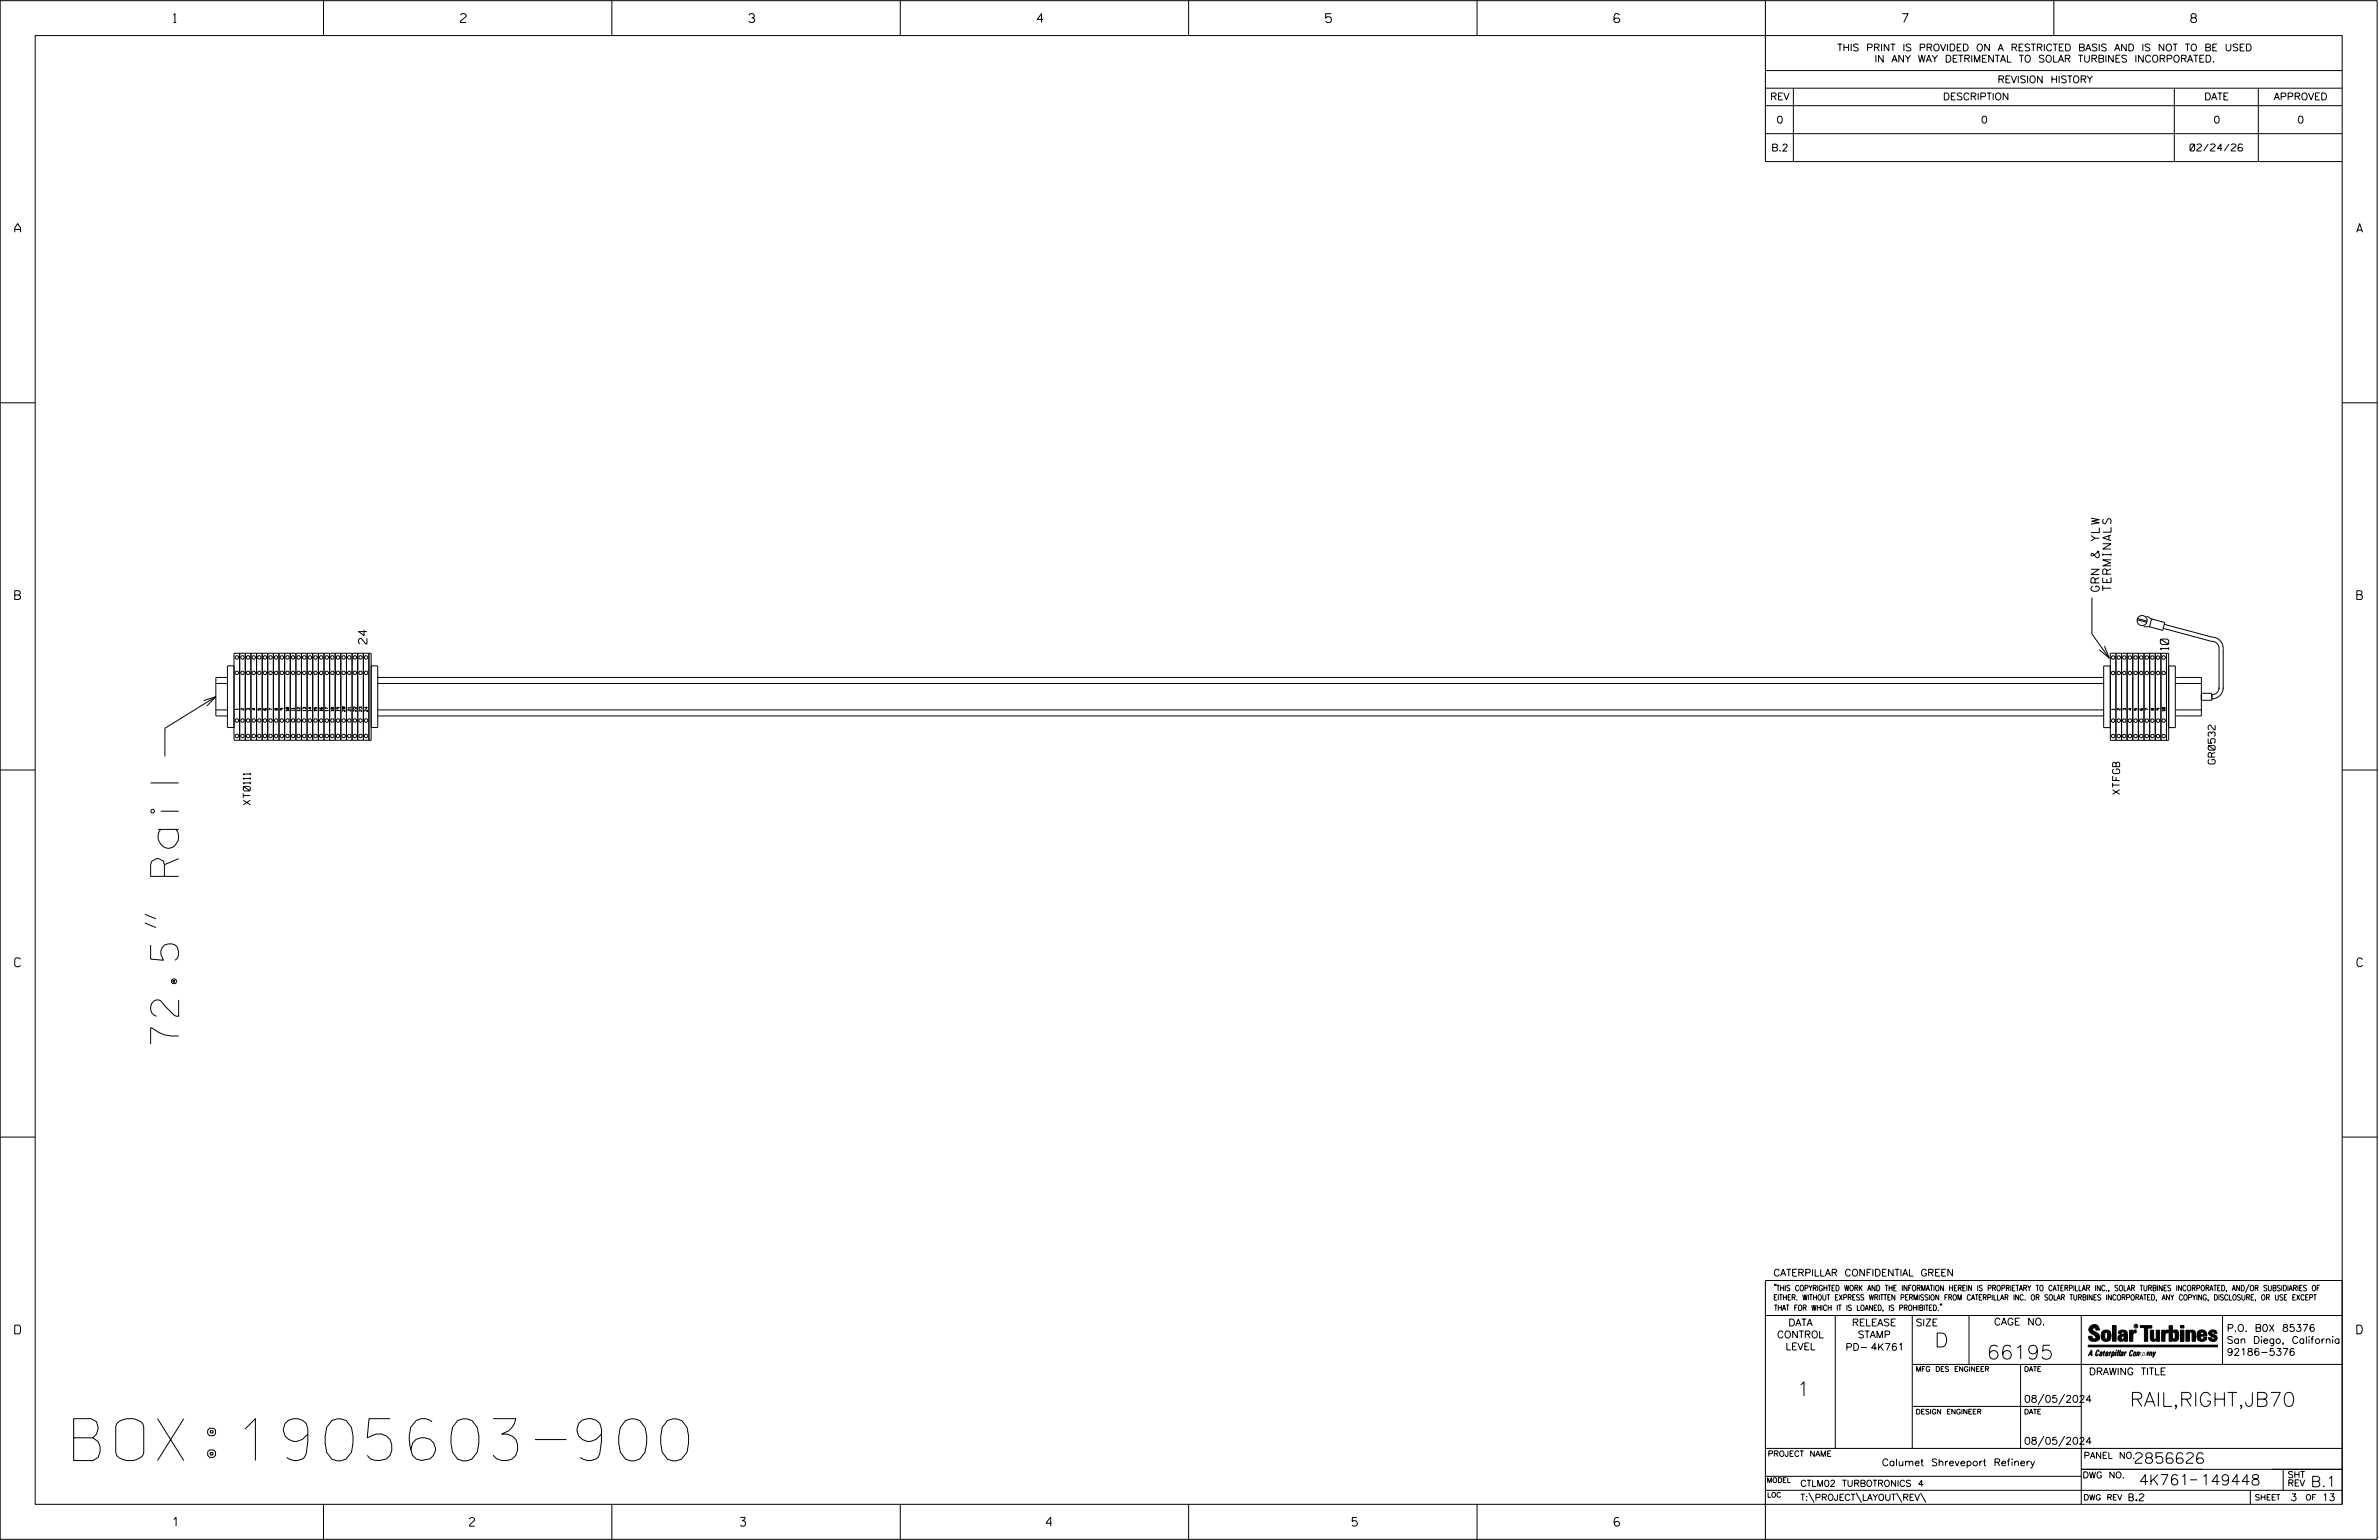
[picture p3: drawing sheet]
<svg xmlns="http://www.w3.org/2000/svg" width="864mm" height="559mm" viewBox="0 0 864 559" stroke-linecap="round" stroke-linejoin="round" font-family="sans-serif">
<defs><g id="words">
<text font-size="15.2" x="26.7" y="530">BOX:1905603-900</text>
<text font-size="10.2" x="64.8" y="378.9" transform="rotate(-90 64.8 378.9)">72.5&quot; Rail</text>
<g font-size="5.1">
<text x="702.3" y="488.8">D</text>
<text x="721.2" y="493.2">66195</text>
<text x="652.2" y="506.5">1</text>
<text x="773.1" y="510.3">RAIL,RIGHT,JB70</text>
</g>
<g font-size="3.8">
<text x="775.1" y="531">2856626</text>
<text x="776.5" y="538.9">4K761</text>
<text x="798.8" y="538.9">149448</text>
<text x="838.8" y="539.5">B.1</text>
</g>
<g font-size="3.2">
<text x="63" y="8.2">1</text>
<text x="167.2" y="8.2">2</text>
<text x="271.8" y="8.2">3</text>
<text x="376.5" y="8.2">4</text>
<text x="481.2" y="8.2">5</text>
<text x="690.6" y="8.2">7</text>
<text x="795.3" y="8.2">8</text>
<text x="5.4" y="84.3">A</text>
<text x="855.5" y="84.3">A</text>
<text x="5.4" y="217.5">B</text>
<text x="855.6" y="217.5">B</text>
<text x="5.4" y="350.8">C</text>
<text x="855.6" y="350.8">C</text>
<text x="5.4" y="484">D</text>
<text x="855.6" y="484">D</text>
<text x="62.8" y="553.8">1</text>
<text x="170.4" y="553.8">2</text>
<text x="268.8" y="553.8">3</text>
<text x="379.8" y="553.8">4</text>
<text x="490.8" y="553.8">5</text>
<text x="585.9" y="553.8">6</text>
</g>
<g font-size="3">
<text x="762.1" y="214.6" transform="rotate(-90 762.1 214.6)">GRN &amp; YLW</text>
<text x="766.3" y="214.4" transform="rotate(-90 766.3 214.4)">TERMINALS</text>
<text x="133.2" y="233.7" transform="rotate(-90 133.2 233.7)">24</text>
<text x="787.3" y="235.8" transform="rotate(-90 787.3 235.8)">10</text>
</g>
<g font-size="2.5">
<text x="666.9" y="18.5">THIS PRINT IS PROVIDED ON A RESTRICTED BASIS AND IS NOT TO BE USED</text>
<text x="680.5" y="22.6">IN ANY WAY DETRIMENTAL TO SOLAR TURBINES INCORPORATED.</text>
<text x="725.1" y="30">REVISION HISTORY</text>
<text x="642.6" y="36.3">REV</text>
<text x="705.3" y="36.3">DESCRIPTION</text>
<text x="800.2" y="36.3">DATE</text>
<text x="825.4" y="36.3">APPROVED</text>
<text x="644.9" y="44.7">0</text>
<text x="719.1" y="44.7">0</text>
<text x="803.5" y="44.7">0</text>
<text x="834" y="44.7">0</text>
<text x="643" y="54.8">B.2</text>
<text x="795" y="54.8">02/24/26</text>
<text x="804.1" y="277.2" transform="rotate(-90 804.1 277.2)">GR0532</text>
<text x="90.8" y="292" transform="rotate(-90 90.8 292)">XT0111</text>
<text x="769.4" y="288.2" transform="rotate(-90 769.4 288.2)">XTFGB</text>
<text x="643.8" y="463">CATERPILLAR CONFIDENTIAL GREEN</text>
<text x="645.1" y="485.5">CONTROL</text>
<text x="649.2" y="481.1">DATA</text>
<text x="672.3" y="481.1">RELEASE</text>
<text x="674.4" y="485.5">STAMP</text>
<text x="695.4" y="481.1">SIZE</text>
<text x="723.8" y="480.8">CAGE NO.</text>
<text x="808.4" y="483.1">P.O. B0X 85376</text>
<text x="648.2" y="489.8">LEVEL</text>
<text x="669.9" y="490">PD- 4K761</text>
<text x="808.4" y="487.5">San Diego, California</text>
<text x="808.4" y="491.8">92186-5376</text>
<text x="758.3" y="498.9">DRAWING TITLE</text>
<text x="734.8" y="508.9">08/05/2024</text>
<text x="734.8" y="524.1">08/05/2024</text>
<text x="683.1" y="531.9">Calumet Shreveport Refinery</text>
<text x="772.8" y="544.6">B.2</text>
<text x="831.4" y="544.6">3</text>
<text x="842.9" y="544.6">13</text>
</g>
<g font-size="2.3">
<text x="756.4" y="529.2">PANEL NO.</text>
<text x="653.5" y="539.4">CTLM02 TURBOTRONICS 4</text>
<text x="756" y="536.3">DWG NO.</text>
<text x="830.4" y="539.3">REV</text>
<text x="830.4" y="536.2">SHT</text>
<text x="653.5" y="544.5">T:\PROJECT\LAYOUT\REV\</text>
</g>
<g font-size="2">
<text x="643.8" y="468.4">&quot;THIS COPYRIGHTED WORK AND THE INFORMATION HEREIN IS PROPRIETARY TO CATERPILLAR INC., SOLAR TURBINES INCORPORATED, AND/OR SUBSIDIARIES OF</text>
<text x="643.8" y="471.8">EITHER. WITHOUT EXPRESS WRITTEN PERMISSION FROM CATERPILLAR INC. OR SOLAR TURBINES INCORPORATED, ANY COPYING, DISCLOSURE, OR USE EXCEPT</text>
<text x="644" y="475.6">THAT FOR WHICH IT IS LOANED, IS PROHIBITED.&quot;</text>
<text x="641.7" y="528.5">PROJECT NAME</text>
<text x="756.3" y="544.3">DWG REV</text>
<text x="818.5" y="544.3">SHEET</text>
<text x="836.9" y="544.3">OF</text>
</g>
<g font-size="1.8">
<text x="695.4" y="497.6">MFG DES ENGINEER</text>
<text x="734.8" y="497.6">DATE</text>
<text x="695.4" y="513.1">DESIGN ENGINEER</text>
<text x="734.8" y="513.1">DATE</text>
<text x="641.3" y="538">MODEL</text>
<text x="641.5" y="543.3">LOC</text>
</g>
<g font-size="1">
<text x="86.5" y="257.5" transform="rotate(-90 86.5 257.5)">1</text>
<text x="88.5" y="257.7" transform="rotate(-90 88.5 257.7)">2</text>
<text x="90.6" y="257.7" transform="rotate(-90 90.6 257.7)">3</text>
<text x="92.6" y="257.7" transform="rotate(-90 92.6 257.7)">4</text>
<text x="94.6" y="257.7" transform="rotate(-90 94.6 257.7)">5</text>
<text x="96.7" y="257.7" transform="rotate(-90 96.7 257.7)">6</text>
<text x="98.7" y="257.7" transform="rotate(-90 98.7 257.7)">7</text>
<text x="100.8" y="257.7" transform="rotate(-90 100.8 257.7)">8</text>
<text x="102.8" y="257.7" transform="rotate(-90 102.8 257.7)">9</text>
<text x="106.9" y="257.8" transform="rotate(-90 106.9 257.8)">11</text>
<text x="767.6" y="257.5" transform="rotate(-90 767.6 257.5)">1</text>
<text x="769.6" y="257.7" transform="rotate(-90 769.6 257.7)">2</text>
<text x="771.7" y="257.7" transform="rotate(-90 771.7 257.7)">3</text>
<text x="773.7" y="257.7" transform="rotate(-90 773.7 257.7)">4</text>
<text x="775.7" y="257.7" transform="rotate(-90 775.7 257.7)">5</text>
<text x="777.8" y="257.7" transform="rotate(-90 777.8 257.7)">6</text>
<text x="781.9" y="257.7" transform="rotate(-90 781.9 257.7)">8</text>
<text x="783.9" y="257.7" transform="rotate(-90 783.9 257.7)">9</text>
<text x="104.8" y="258" transform="rotate(-90 104.8 258)">10</text>
<text x="108.9" y="258" transform="rotate(-90 108.9 258)">12</text>
<text x="111" y="258" transform="rotate(-90 111 258)">13</text>
<text x="113" y="258" transform="rotate(-90 113 258)">14</text>
<text x="115" y="258" transform="rotate(-90 115 258)">15</text>
<text x="117.1" y="258" transform="rotate(-90 117.1 258)">16</text>
<text x="119.1" y="258" transform="rotate(-90 119.1 258)">17</text>
<text x="121.2" y="258" transform="rotate(-90 121.2 258)">18</text>
<text x="123.2" y="258" transform="rotate(-90 123.2 258)">19</text>
<text x="125.3" y="258.2" transform="rotate(-90 125.3 258.2)">20</text>
<text x="127.3" y="258" transform="rotate(-90 127.3 258)">21</text>
<text x="129.3" y="258.2" transform="rotate(-90 129.3 258.2)">22</text>
<text x="131.4" y="258.2" transform="rotate(-90 131.4 258.2)">23</text>
<text x="133.4" y="258.2" transform="rotate(-90 133.4 258.2)">24</text>
<text x="785.9" y="258" transform="rotate(-90 785.9 258)">10</text>
</g>
<text font-size=".9" x="775.1" y="481.7">R</text>
</g></defs>
<g fill="none" stroke="#000" stroke-width=".36">
<path d="M.1 .2h862.8v558.4h-862.8zM12.8 12.9h837.4v533h-837.4zM117.4 .2v12.7M222.1 .2v12.7M326.8 .2v12.7M431.5 .2v12.7M536.2 .2v12.7M587.9 5.5l-.5-.5h-1l-.5 1v1.7l.5 .4h1l.6-.4v-.6l-.6-.5h-1l-.5 .5M640.9 .2v58.4h209.3M745.6 .2v12.7M640.9 25.6h209.3M640.9 32h209.3"/>
<path d="M640.9 38.3h209.3M651 32v26.6M789.3 32v26.6M819.8 32v26.6M640.9 48.5h209.3M.1 146.2h12.7M850.2 146.2h12.7M759.4 216.9v13.1l6.3 8.8M84.9 237h49.8v31.6h-49.8zM87 237v31.6M89 237v31.6M91.1 237v31.6"/>
<path d="M93.1 237v31.6M95.2 237v31.6M97.2 237v31.6M99.2 237v31.6M101.3 237v31.6M103.3 237v31.6M105.4 237v31.6M107.4 237v31.6M109.4 237v31.6M111.5 237v31.6M113.5 237v31.6M115.6 237v31.6"/>
<path d="M117.6 237v31.6M119.7 237v31.6M121.7 237v31.6M123.7 237v31.6M125.8 237v31.6M127.8 237v31.6M129.9 237v31.6M131.9 237v31.6M133.9 237v31.6M763.9 234.4l1.8 4.4-3.6-3M766.1 237h21.2v31.6h-21.2zM768.1 237v31.6"/>
<path d="M770.1 237v31.6M772.2 237v31.6M774.2 237v31.6M775.8 224.9l3.5 .9M775.9 224.4l3.5 1M776.3 237v31.6M778.2 227.3l2.3 .2M778.3 237v31.6M779.2 223.7l2.1 .9M780.3 237v31.6M781 224.6l4.8 1.3-.7 2.8-4.8-1.3zM782.4 237v31.6"/>
<path d="M784.4 237v31.6M785.3 228l17.5 4.7a2.54 2.54 0 0 1 2.7 2.5v14.8M785.7 226.6l17.3 4.6a4.1 4.1 0 0 1 4 4v14.8M786.4 237v31.6M73.9 254.2l4.5-1.4-3.3 3.4M78.4 257.6h4.2M78.4 248h4.2M78.4 252.8l-18.5 11.5v10.1M82.6 245.8h-4.2v14h4.2M84.9 241.6h-2.4l.1 22.4h2.3M134.7 241.6h2.4v22.4h-2.4M137.1 257.6h626.6"/>
<path d="M137.1 259.8h626.6M137.1 245.8h626.6M137.1 248h626.6M766.1 241.7h-2.4v22.3h2.4M779.8 257.5l-1-.5v.7M787.3 241.7h2.4v22.3h-2.4M789.7 245.8h9.4v14h-9.4M789.7 257.6h9.4M789.7 248h9.4M799.1 251.6h3.8v2.5h-3.8M805.5 249.5a2.53 2.53 0 0 1-2.6 2.6M807 249.5a4.1 4.1 0 0 1-4.1 4.1"/>
<path d="M.1 279.4h12.7M850.2 279.4h12.7M52.6 334.9l4 1.7M52.6 331.7l4 1.7M.1 412.6h12.7M850.2 412.6h12.7M640.9 477.3h209.3M644.2 466.1l-.1 .4M644.7 466.1l-.2 .4M666.2 477.3v48.3M694.2 477.3v48.3M704.4 473.3l-.1 .4"/>
<path d="M704.8 473.3l-.1 .4M714.8 477.3v17.8M755.5 477.3v68.6M806.8 477.3v17.8M816.5 466l-1.4 3.1M850.2 464.6h-209.3v94M850.2 464.8v81.1M694.2 495.1h156M733.5 495.1v30.5M758.6 481.4a2.02 2.02 0 0 1 3.1-.1l.5 1.3h-1.3l-.2-.6-.4-.2-.6 .1-.1 .4 .4 .7a2.46 2.46 0 0 1 2.2 2.9 2.83 2.83 0 0 1-3.8 .3l-.3-1.3h1.3l.2 .7 .6 .3 .5-.2 .2-.5-.4-.6-1.9-1.2-.4-.9zM759.2 491.3h-.7l.7-1.2v1.9h.2l-.1-2.1-1.3 2.1 .5-.5h.7M761.3 490l.3-.2 .4 .3-.1 .3-.3-.4-.4 .3-.3 1.6h.4l.4-.5-.3 .6-.4 .1-.3-.4z"/>
<path d="M762.6 490.6l.5-.1-.1 1.4h-.9a.74 .74 0 0 1 .9-.8l-.3 .7-.5 .1 .2-.5 .6-.2v-.5l-.7 .2zM763 483.2a2.17 2.17 0 0 1 3.1 0l.3 1.4-.3 1.5a2.17 2.17 0 0 1-3.1 0l-.3-1.5zM763.6 490.5l.4-.4 .2 .6h-.3l-.3 .9 .2 .4-.3-.1zM764.1 483.7l.5-.4 .4 .3v2.2l-.4 .2-.5-.2zM764.6 491.1l.6 .2v-.7l-.4-.1-.4 .6-.1 .8h.6M764.6 491.1l-.1 .8h.4M764.6 482.6v.8M764.8 490.7l.4 .1v.3h-.6zM765 491.5l-.1 .4zM766 490.5l-.5 1.5zM766 490.8l.4-.3-.4 .4M766.9 481h1.3v5.7h-1.3z"/>
<path d="M767 490.8l.5 .1-.3 .8-.4 .2zM767.3 490.5h-.5l-.5 2M767.3 490.5a.8 .8 0 0 1 .2 1 .8 .8 0 0 1-.9 .4l-.1 .6M767.3 490.5l-.1 .2M768.1 490.5l-.4 1.5zM768.2 489.9h.3l-.1 .2h-.2zM769 489.9l-.5 2.1zM769.7 489.9l-.6 2.1zM770.1 491.4l.5-.3-.5 .8zM770.4 491.9h.1M770.6 491.1l.1-.4-.7 .2 .1-.3 .6-.1 .2 .3-.5 1.1M770.6 491.1a.74 .74 0 0 0-.8 .8h.6"/>
<path d="M771 484.8h-.7l-.3 .6 .4 .7 .5-.3 .1-2.4h-.8l-.1 .4h-1.2a1.71 1.71 0 0 1 1.8-1.3 1.71 1.71 0 0 1 1.6 1.4v2.8h-1.1l-.1-.6M771 484.2l-1.5 .1a1.41 1.41 0 0 0 0 2.4l.5 .1 1.1-.7M771.2 486.1h-.1M771.4 490.5l.1 .3 .4-.3-.9 1.5zM771.5 490.8h.1M773 482.7h1.2v.5l.5-.5 .7-.1v1h-.6l-.5 .4-.1 2.7h-1.2zM773.3 490.3l.6-.4 .4 .2-.1 .4-.3-.4a1.28 1.28 0 0 0-.5 1.8l.6-.4-.1 .4-.8 .1zM774.7 490.8l.5-.3a.88 .88 0 0 1 .2 .9 .88 .88 0 0 1-.7 .7l-.2-.2zM774.8 490.9h.5l-.3 1h-.3l-.2-.2zM775.2 490.5l-.1 .2M776.8 481h4.3v.9h-1.5v4.8h-1.3M776.8 490.6l-.8 .2v-.3l-.4 1.5 .8-1.3v1.3l.3-1.2"/>
<path d="M779.3 491.1h.4M779.6 490.5h.3l-.3 1.4M779.6 490.7h.2l-.1 .4M779.7 491.1l-.1 .4M779.7 491.1l-.4 .2M780.1 492l.4-1.5 .1 .3 .3-.3 .3 .2-.3 1.3v-1.3l-.7 1.3M780.6 482.7h1.2v2.7l.1 .4 .4 .3 .4-.7v-2.7h1.2l.1 4h-1.3v-.5l-1.1 .6-.7-.3-.3-.7zM781.6 492.5l1-2-.8 1.3-.2-1.3-.2 2M784.7 482.7h1.2v.5l.5-.5 .7-.1v1h-.5l-.6 .4-.1 2.7h-1.2zM787.4 481h1.2v2a1.4 1.4 0 0 1 2.2 .2l.1 1.4-.4 1.9-1.5 .1-.4-.5v-1l.5 .9 .5-.3v-2.1l-.5-.4-.5 .7v2.8h-1.2zM791.5 482.7h1.3v4h-1.3zM791.5 481h1.3v.9h-1.3z"/>
<path d="M793.5 482.7h1.3v.4l.7-.5 1.1 .2 .4 .6v3.3h-1.2l-.3-3.4-.7 .2v3.2h-1.3zM794.8 483.1h.1M797.7 483.2a1.92 1.92 0 0 1 2.4-.5 1.92 1.92 0 0 1 1 2.1h-2.3v.8l.6 .5 .5-.3v-.5h1.2a1.83 1.83 0 0 1-2.1 1.4 1.83 1.83 0 0 1-1.5-2.1zM798.8 484.2v.6M799.1 483.4h.6l.2 .8h-1.1zM804.6 482.9a1.84 1.84 0 0 0-2.9 .8 3.3 3.3 0 0 0 2.2 1.9l-.5 .5-.4-.3-.1-.4h-1.2l.1 .6a1.92 1.92 0 0 0 2.9 .4M804.9 483.8h-1.2l-.2-.6-.5 .1-.1 .3 .1 .3 1.8 .9M805.1 488.1h-47.1v.6h47.1M694.2 510.3h61.3M742 505.8l-2.2 3.9M749.5 505.8l-2.2 3.9M640.9 525.6h209.2"/>
<path d="M640.9 535.7h114.6M742 521.1l-2.2 3.8M749.5 521.1l-2.2 3.8M755.5 533.2h94.7M795 537h2.6M828.8 533.2v7.6M117.4 545.9v12.7M222.1 545.9v12.7M326.8 545.9v12.7M431.5 545.9v12.7M536.2 545.9v12.7M640.9 540.8h209.3"/>
<path d="M656.6 541.7l2 3.5M673.8 541.7l1.9 3.5M688.4 541.7l2 3.5M697.2 541.7l1.9 3.5M816.9 541v4.9M863.5 558h.1"/>
<circle cx="86" cy="238.5" r=".64"/>
<circle cx="88" cy="238.5" r=".64"/>
<circle cx="90.1" cy="238.5" r=".64"/>
<circle cx="92.1" cy="238.5" r=".64"/>
<circle cx="94.1" cy="238.5" r=".63"/>
<circle cx="96.2" cy="238.5" r=".64"/>
<circle cx="98.2" cy="238.5" r=".64"/>
<circle cx="100.3" cy="238.5" r=".64"/>
<circle cx="102.3" cy="238.5" r=".64"/>
<circle cx="104.4" cy="238.5" r=".64"/>
<circle cx="106.4" cy="238.5" r=".63"/>
<circle cx="108.4" cy="238.5" r=".64"/>
<circle cx="110.5" cy="238.5" r=".64"/>
<circle cx="112.5" cy="238.5" r=".64"/>
<circle cx="114.5" cy="238.5" r=".64"/>
<circle cx="116.6" cy="238.5" r=".64"/>
<circle cx="118.6" cy="238.5" r=".63"/>
<circle cx="120.7" cy="238.5" r=".64"/>
<circle cx="122.7" cy="238.5" r=".64"/>
<circle cx="124.7" cy="238.5" r=".64"/>
<circle cx="126.8" cy="238.5" r=".64"/>
<circle cx="128.8" cy="238.5" r=".64"/>
<circle cx="130.9" cy="238.5" r=".63"/>
<circle cx="132.9" cy="238.5" r=".64"/>
<circle cx="767.1" cy="238.6" r=".64"/>
<circle cx="769.1" cy="238.6" r=".64"/>
<circle cx="771.1" cy="238.6" r=".64"/>
<circle cx="773.2" cy="238.6" r=".64"/>
<circle cx="775.2" cy="238.6" r=".64"/>
<circle cx="777.3" cy="238.6" r=".64"/>
<circle cx="777.6" cy="225.2" r="1.83"/>
<circle cx="779.3" cy="238.6" r=".64"/>
<circle cx="781.4" cy="238.6" r=".64"/>
<circle cx="783.4" cy="238.6" r=".63"/>
<circle cx="785.4" cy="238.6" r=".64"/>
<circle cx="86" cy="244.2" r=".64"/>
<circle cx="88" cy="244.2" r=".64"/>
<circle cx="90.1" cy="244.2" r=".64"/>
<circle cx="92.1" cy="244.2" r=".64"/>
<circle cx="94.1" cy="244.1" r=".63"/>
<circle cx="96.2" cy="244.2" r=".64"/>
<circle cx="98.2" cy="244.2" r=".64"/>
<circle cx="100.3" cy="244.2" r=".64"/>
<circle cx="102.3" cy="244.2" r=".64"/>
<circle cx="104.4" cy="244.2" r=".64"/>
<circle cx="106.4" cy="244.2" r=".63"/>
<circle cx="108.4" cy="244.2" r=".64"/>
<circle cx="110.5" cy="244.2" r=".64"/>
<circle cx="112.5" cy="244.2" r=".64"/>
<circle cx="114.5" cy="244.2" r=".64"/>
<circle cx="116.6" cy="244.2" r=".64"/>
<circle cx="118.6" cy="244.2" r=".63"/>
<circle cx="120.7" cy="244.2" r=".64"/>
<circle cx="122.7" cy="244.2" r=".64"/>
<circle cx="124.7" cy="244.2" r=".64"/>
<circle cx="126.8" cy="244.2" r=".64"/>
<circle cx="128.8" cy="244.2" r=".64"/>
<circle cx="130.9" cy="244.2" r=".63"/>
<circle cx="132.9" cy="244.2" r=".64"/>
<circle cx="767.1" cy="244.2" r=".64"/>
<circle cx="769.1" cy="244.2" r=".64"/>
<circle cx="771.1" cy="244.2" r=".64"/>
<circle cx="773.2" cy="244.2" r=".64"/>
<circle cx="775.2" cy="244.2" r=".64"/>
<circle cx="777.3" cy="244.2" r=".64"/>
<circle cx="779.3" cy="244.2" r=".64"/>
<circle cx="781.4" cy="244.2" r=".64"/>
<circle cx="783.4" cy="244.2" r=".63"/>
<circle cx="785.4" cy="244.2" r=".64"/>
<circle cx="86" cy="267.1" r=".64"/>
<circle cx="86" cy="261.4" r=".64"/>
<circle cx="88" cy="261.4" r=".64"/>
<circle cx="88" cy="267.1" r=".64"/>
<circle cx="90.1" cy="261.4" r=".64"/>
<circle cx="90.1" cy="267.1" r=".64"/>
<circle cx="92.1" cy="261.4" r=".64"/>
<circle cx="92.1" cy="267.1" r=".64"/>
<circle cx="94.1" cy="261.4" r=".63"/>
<circle cx="94.1" cy="267" r=".63"/>
<circle cx="96.2" cy="267.1" r=".64"/>
<circle cx="96.2" cy="261.4" r=".64"/>
<circle cx="98.2" cy="261.4" r=".64"/>
<circle cx="98.2" cy="267.1" r=".64"/>
<circle cx="100.3" cy="261.4" r=".64"/>
<circle cx="100.3" cy="267.1" r=".64"/>
<circle cx="102.3" cy="261.4" r=".64"/>
<circle cx="102.3" cy="267.1" r=".64"/>
<circle cx="104.4" cy="267.1" r=".64"/>
<circle cx="104.4" cy="261.4" r=".64"/>
<circle cx="106.4" cy="267" r=".63"/>
<circle cx="106.4" cy="261.4" r=".63"/>
<circle cx="108.4" cy="261.4" r=".64"/>
<circle cx="108.4" cy="267.1" r=".64"/>
<circle cx="110.5" cy="261.4" r=".64"/>
<circle cx="110.5" cy="267.1" r=".64"/>
<circle cx="112.5" cy="267.1" r=".64"/>
<circle cx="112.5" cy="261.4" r=".64"/>
<circle cx="114.5" cy="261.4" r=".64"/>
<circle cx="114.5" cy="267.1" r=".64"/>
<circle cx="116.6" cy="261.4" r=".64"/>
<circle cx="116.6" cy="267.1" r=".64"/>
<circle cx="118.6" cy="267.1" r=".63"/>
<circle cx="118.6" cy="261.4" r=".63"/>
<circle cx="120.7" cy="261.4" r=".64"/>
<circle cx="120.7" cy="267.1" r=".64"/>
<circle cx="122.7" cy="261.4" r=".64"/>
<circle cx="122.7" cy="267.1" r=".64"/>
<circle cx="124.7" cy="267.1" r=".64"/>
<circle cx="124.7" cy="261.4" r=".64"/>
<circle cx="126.8" cy="261.4" r=".64"/>
<circle cx="126.8" cy="267.1" r=".64"/>
<circle cx="128.8" cy="261.4" r=".64"/>
<circle cx="128.8" cy="267.1" r=".64"/>
<circle cx="130.9" cy="261.4" r=".63"/>
<circle cx="130.9" cy="267.1" r=".63"/>
<circle cx="132.9" cy="261.4" r=".64"/>
<circle cx="132.9" cy="267.1" r=".64"/>
<circle cx="767.1" cy="261.5" r=".64"/>
<circle cx="767.1" cy="267.1" r=".64"/>
<circle cx="769.1" cy="267.1" r=".64"/>
<circle cx="769.1" cy="261.5" r=".64"/>
<circle cx="771.1" cy="261.5" r=".64"/>
<circle cx="771.1" cy="267.1" r=".64"/>
<circle cx="773.2" cy="261.5" r=".64"/>
<circle cx="773.2" cy="267.1" r=".64"/>
<circle cx="775.2" cy="261.5" r=".64"/>
<circle cx="775.2" cy="267.1" r=".64"/>
<circle cx="777.3" cy="261.5" r=".64"/>
<circle cx="777.3" cy="267.1" r=".64"/>
<circle cx="779.3" cy="261.5" r=".64"/>
<circle cx="779.3" cy="267.1" r=".64"/>
<circle cx="781.4" cy="261.5" r=".64"/>
<circle cx="781.4" cy="267.1" r=".64"/>
<circle cx="783.4" cy="267.1" r=".63"/>
<circle cx="783.4" cy="261.5" r=".63"/>
<circle cx="785.4" cy="261.5" r=".64"/>
<circle cx="785.4" cy="267.1" r=".64"/>
<circle cx="775.4" cy="481.2" r=".69"/>
</g>
<g fill="#000">
<path d="M768.1 490.5l-.4 1.5zM768.2 489.9h.3l-.1 .2h-.2zM769 489.9l-.5 2.1zM769.7 489.9l-.6 2.1zM791.5 481h1.3v.9h-1.3zM791.5 482.7h1.3v4h-1.3zM758 488.1h47.1v.6h-47.1z"/>
<path d="M759.2 489.9l-1.2 2.1 .5-.5h.7v.5h.2zM759.2 490.1v1.2h-.7z" fill-rule="evenodd"/>
<path d="M758.6 481.4a2.02 2.02 0 0 1 3.1-.1l.5 1.3h-1.3l-.2-.6-.4-.2-.6 .1-.1 .4 .4 .7a2.46 2.46 0 0 1 2.2 2.9 2.83 2.83 0 0 1-3.8 .3l-.3-1.3h1.3l.2 .7 .6 .3 .5-.2 .2-.5-.4-.6-1.9-1.2-.4-.9z" fill-rule="evenodd"/>
<path d="M761.3 490l.3-.2 .4 .3-.1 .3-.3-.4-.4 .3-.3 1.6h.4l.4-.5-.3 .6-.4 .1-.3-.4z" fill-rule="evenodd"/>
<path d="M762.6 490.6l.5-.1-.1 1.4h-.9a.74 .74 0 0 1 .9-.8l-.6 .3-.2 .5 .5-.1 .3-.6v-.5l-.7 .2z" fill-rule="evenodd"/>
<path d="M763.6 490.5l.4-.4 .2 .6h-.3l-.3 .9 .2 .4-.3-.1z" fill-rule="evenodd"/>
<path d="M764.8 490.5l.5 .3-.1 .5h-.6l.6-.2v-.3l-.4-.1-.3 1.2h.4l.3-.4-.6 .6-.3-.2v-.4z" fill-rule="evenodd"/>
<path d="M763 483.2a2.17 2.17 0 0 1 3.1 0l.3 1.4-.3 1.5a2.17 2.17 0 0 1-3.1 0l-.3-1.5zM764.1 483.7v2.1l.5 .2 .4-.2v-2.2l-.4-.3z" fill-rule="evenodd"/>
<path d="M766 490.5v.3l.4-.1-.4 .2-.5 1.1z" fill-rule="evenodd"/>
<path d="M766.8 490.5l-.5 2 .3-.6a.71 .71 0 0 0 .9-.5 .71 .71 0 0 0-.4-.9zM767 490.8l.5 .1-.3 .8-.4 .2z" fill-rule="evenodd"/>
<path d="M766.9 481h1.3v5.7h-1.3z" fill-rule="evenodd"/>
<path d="M770.1 490.6l.6-.1 .2 .3-.4 1.2-.5 .1-.2-.5 .3-.5h.5l-.7 .5v.3l.4-.1 .4-.9-.5-.2-.2 .2z" fill-rule="evenodd"/>
<path d="M769.4 482.8l-.5 1h1.2l.1-.4h.8v.8l-1.5 .1a1.41 1.41 0 0 0 0 2.4l.5 .1 1.1-.7 .1 .6h1.1v-2.8a1.79 1.79 0 0 0-2.4-1.2zM770.3 484.8h.7l-.1 1-.5 .3-.4-.7z" fill-rule="evenodd"/>
<path d="M771.4 490.5l.1 .3 .4-.3-.9 1.5z" fill-rule="evenodd"/>
<path d="M773 482.7h1.2v.5l.5-.5 .7-.1v1h-.6l-.5 .4-.1 2.7h-1.2z" fill-rule="evenodd"/>
<path d="M773.3 490.3l.6-.4 .4 .2-.1 .4-.3-.4a1.28 1.28 0 0 0-.5 1.8l.6-.4-.3 .5h-.6z" fill-rule="evenodd"/>
<path d="M774.7 490.8l-.2 1.1h.7a.96 .96 0 0 0 0-1.4zM774.8 490.9h.5l-.1 .6-.5 .4-.2-.2z" fill-rule="evenodd"/>
<path d="M776 490.5v.3l.4-.3 .2 .3 .7-.2-.3 1.4v-1.3l-.6 1.3v-1.3l-.8 1.3z" fill-rule="evenodd"/>
<path d="M776.8 481h4.3v.9h-1.5v4.8h-1.3v-4.8h-1.5z" fill-rule="evenodd"/>
<path d="M777.9 490.5l-.5 2 .3-.6a.71 .71 0 0 0 .9-.5 .71 .71 0 0 0-.4-.9zM778.1 490.8l.3-.1 .1 .4-.5 .8-.2-.5z" fill-rule="evenodd"/>
<path d="M779.3 490.6l.6-.1-.3 1.5-.7-.1a.67 .67 0 0 1 .8-.8l-.6 .3-.1 .5 .4-.1 .4-.9-.4-.2-.3 .2z" fill-rule="evenodd"/>
<path d="M780.5 490.5l.1 .3 .3-.3 .3 .2-.3 1.3v-1.3l-.8 1.3z" fill-rule="evenodd"/>
<path d="M780.6 482.7h1.2v2.7l.1 .4 .4 .3 .4-.7v-2.7h1.2l.1 4h-1.3v-.5l-1.1 .6-.7-.3-.3-.7z" fill-rule="evenodd"/>
<path d="M781.6 490.5l.2 1.3 .8-1.3-1.2 2z" fill-rule="evenodd"/>
<path d="M784.7 482.7h1.2v.5l.5-.5 .7-.1v1h-.5l-.6 .4-.1 2.7h-1.2z" fill-rule="evenodd"/>
<path d="M787.4 481h1.2v2a1.4 1.4 0 0 1 2.2 .2l.1 1.4-.4 1.9-1.5 .1-.4-.5v-1l.5 .9 .5-.3v-2.1l-.5-.4-.5 .7v2.8h-1.2z" fill-rule="evenodd"/>
<path d="M793.5 482.7h1.3v.4a1.29 1.29 0 0 1 2.2 .3v3.3h-1.2l-.3-3.4-.7 .2v3.2h-1.3z" fill-rule="evenodd"/>
<path d="M797.7 483.2a1.92 1.92 0 0 1 2.4-.5 1.92 1.92 0 0 1 1 2.1h-2.3v.8l.6 .5 .5-.3v-.5h1.2a1.83 1.83 0 0 1-2.1 1.4 1.83 1.83 0 0 1-1.5-2.1zM799.1 483.4l-.3 .8h1.1l-.2-.8z" fill-rule="evenodd"/>
<path d="M801.9 483.2a1.94 1.94 0 0 1 3 .1v.5h-1.2l-.2-.6-.5 .1-.1 .3 .1 .3 1.8 .9a1.2 1.2 0 0 1 .1 1.3 1.2 1.2 0 0 1-1.2 .7l-1.6-.4-.4-1h1.2l.1 .4 .4 .3 .5-.5a3.3 3.3 0 0 1-2.2-1.9z" fill-rule="evenodd"/>
<circle cx="761.4" cy="492" r=".07"/>
<circle cx="762.2" cy="485.1" r=".07"/>
<circle cx="769.3" cy="492" r=".07"/>
<circle cx="773.1" cy="486.7" r=".07"/>
<circle cx="791.5" cy="486.7" r=".07"/>
<circle cx="791.5" cy="481" r=".07"/>
<circle cx="794.8" cy="486.7" r=".07"/>
</g>
<use href="#words"/>
</svg>
